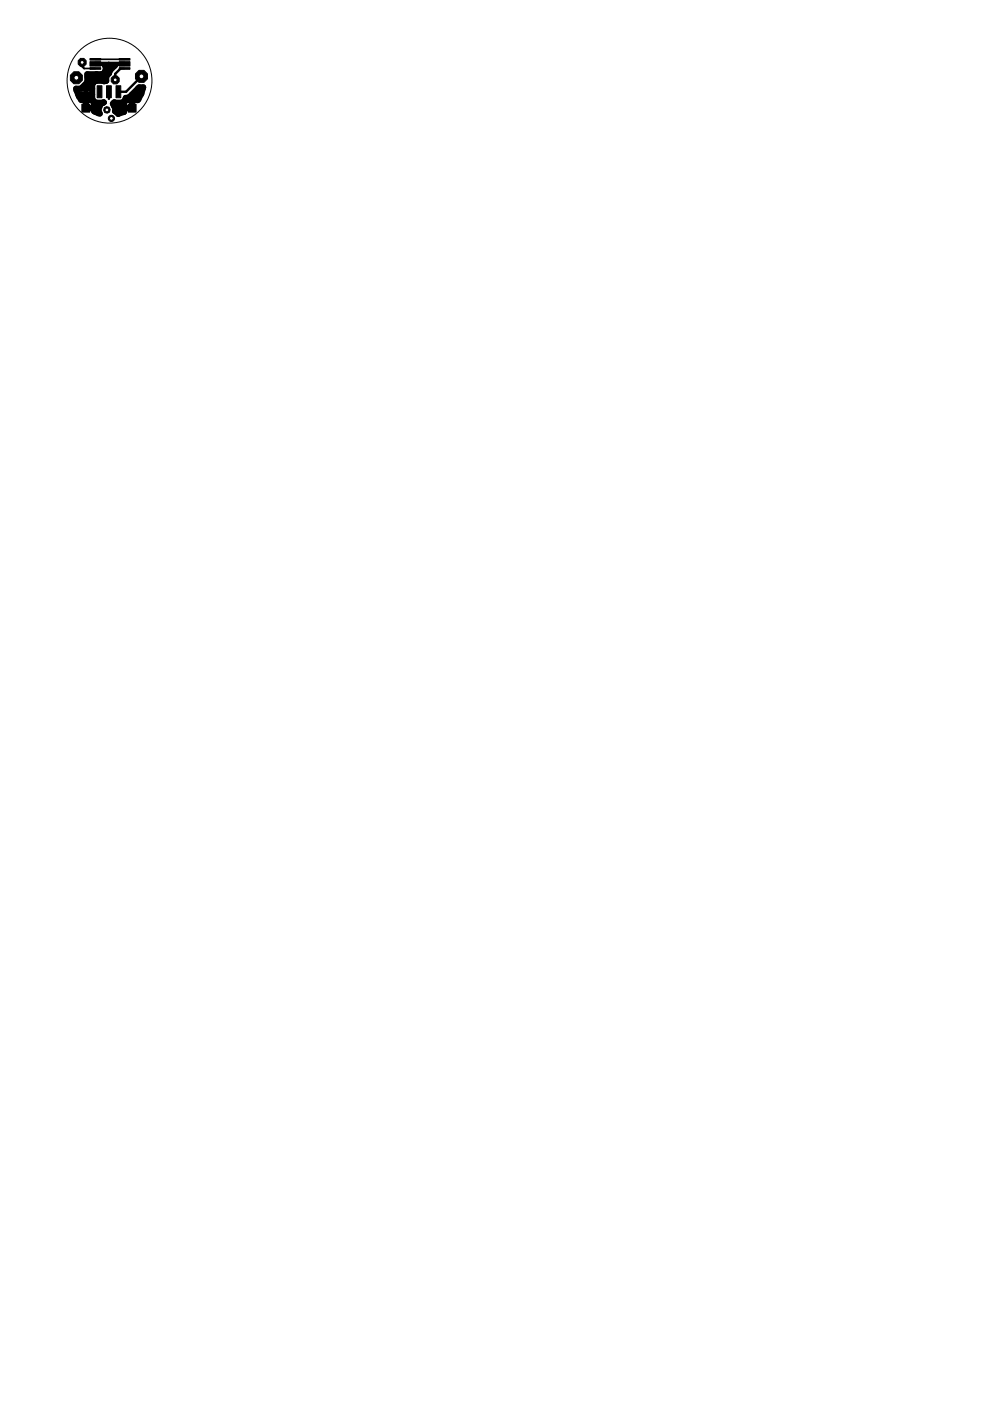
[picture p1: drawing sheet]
<svg xmlns="http://www.w3.org/2000/svg" width="210mm" height="297mm" viewBox="0 0 210 297" stroke-linecap="round" stroke-linejoin="round" font-family="sans-serif">
<g fill="#000" stroke="#000" stroke-width=".21">
<path d="M19.1 13.1h2.3v.9h-2.3zM19.1 12.4h2.3v.3h-2.3zM19.1 14.4h2.3v.3h-2.3zM20.6 18.2h1v2.5h-1zM22.6 18.2h1v2.5h-1zM24.6 18.2h1v2.5h-1zM25.3 13.1h2.3v.9h-2.3zM25.3 14.4h2.3v.3h-2.3zM25.3 12.4h2.3v.3h-2.3zM17.4 22.1h1.6v1.7h-1.6zM27.2 22.1h1.7v1.7h-1.7z"/>
<circle cx="22.7" cy="23.3" r=".71"/>
</g>
<path d="M23.1 19.5v1.5M25.5 14.6l-1.1 1.1v1.2M30 16.2l-3.3 3.3h-1.6" fill="none" stroke="#000" stroke-width=".51"/>
<path d="M17.8 14.5h2.4M20.2 12.6h6.2M26.4 14.5l-.9 .1" fill="none" stroke="#000" stroke-width=".36"/>
<g fill="none" stroke="#000" stroke-width="1.3">
<path d="M17.2 18.8h2.4M18.4 17.5h1.4M18.5 16.3h4M22.3 13.8h2.1M22.3 15.1h1M29.2 18.8h1.1M16.6 20h3M18.2 21.2v1.2M18.2 21.3h.1M19.4 21.3h.3M19.9 22.9h-1M19.9 22.5h1.2"/>
<path d="M20.2 23.7h.8M22 21.7l-.7 .4-.5 1.4 .4 .6-1.3-.5v-1.6l-.2-.5-.4-.3h-2.1l-.5-.8-.6-1.6h1l1.4-1.4v-1.7h3.1l.3-.1a1.36 1.36 0 0 0 .3-1.8h2.2l-1.1 1.1-.2 .7-.6 .6v.9h-2.1l-.4 .2-.4 .7v2.9l.1 .4 .7 .5 1.6-.1M23.9 22l.3-.3 1.6 .1a1.02 1.02 0 0 0 .8-1.1l.9-.1 2-2.1h.9l-.4 1.3-.8 1.5-2.1-.1-.6 .3-.2 .5-.1 1.7-1.1 .5-.7-.6 .1-.5zM24.2 22.5h2.1M24.6 23.7h1.7M26.3 22.9h1.3M26.5 21.3h.3M28 20h1.9M28 21.2v1.4M28 22.5h.1M28 21.3h.1"/>
</g>
<path d="M20.2 13.5h6.2M23.1 13.5v1.9l-.9 .9h-2.1l-1.9 1.9v4.7" fill="none" stroke="#000" stroke-width=".93"/>
<path d="M17.4 13.2v.9l.4 .4" fill="none" stroke="#000" stroke-width=".42"/>
<circle cx="22.7" cy="23.3" r=".4" fill="#fff" stroke="#000" stroke-width=".21"/>
<circle cx="23.6" cy="25.1" r=".66" fill="#000" stroke="#000" stroke-width=".21"/>
<circle cx="23.6" cy="25.1" r=".4" fill="#fff" stroke="#000" stroke-width=".21"/>
<circle cx="16.2" cy="16.5" r="1.38" fill="#000" stroke="#000" stroke-width=".21"/>
<circle cx="16.2" cy="16.5" r=".51" fill="#fff" stroke="#000" stroke-width=".21"/>
<circle cx="30" cy="16.2" r="1.38" fill="#000" stroke="#000" stroke-width=".21"/>
<circle cx="30" cy="16.2" r=".51" fill="#fff" stroke="#000" stroke-width=".21"/>
<circle cx="24.4" cy="16.9" r=".92" fill="#000" stroke="#000" stroke-width=".21"/>
<circle cx="24.4" cy="16.9" r=".4" fill="#fff" stroke="#000" stroke-width=".21"/>
<circle cx="17.4" cy="13.2" r=".92" fill="#000" stroke="#000" stroke-width=".21"/>
<circle cx="17.4" cy="13.2" r=".4" fill="#fff" stroke="#000" stroke-width=".21"/>
<circle cx="23.2" cy="17.1" r="9" fill="none" stroke="#000" stroke-width=".21"/>
</svg>
